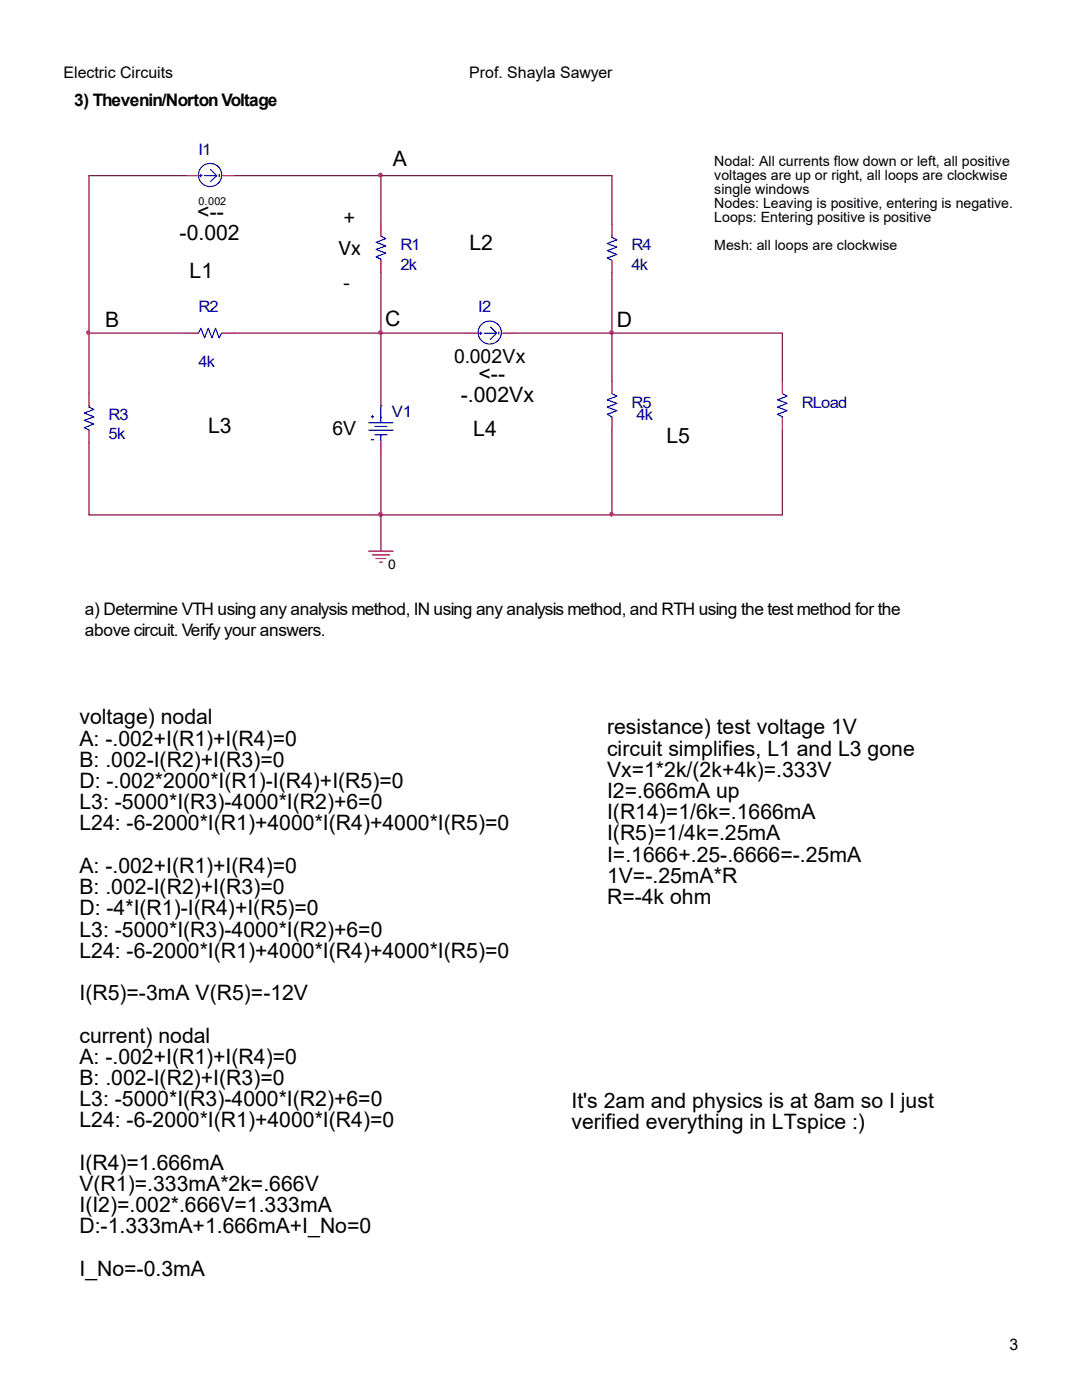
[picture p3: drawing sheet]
<svg xmlns="http://www.w3.org/2000/svg" width="216mm" height="279mm" viewBox="0 0 216 279" stroke-linecap="round" stroke-linejoin="round" font-family="sans-serif">
<defs><g id="words">
<g font-size="4.5">
<text x="68.6" y="44.8">+</text>
<text x="67.5" y="50.9">Vx</text>
<text x="68.5" y="57.9">‐</text>
</g>
<g font-size="4.2">
<text x="78.4" y="33.1">A</text>
<text x="35.8" y="47.9">-0.002</text>
<text x="39.4" y="43.7">&lt;--</text>
<text x="93.7" y="49.9">L2</text>
<text x="37.8" y="55.6">L1</text>
<text x="21" y="65.2">B</text>
<text x="76.9" y="65">C</text>
<text x="123.1" y="65.2">D</text>
<text x="95.5" y="76.1">&lt;--</text>
<text x="92" y="80.3">-.002Vx</text>
<text x="41.5" y="86.5">L3</text>
<text x="94.4" y="87">L4</text>
<text x="133" y="88.5">L5</text>
<text x="15.9" y="144.6">voltage) nodal</text>
<text x="15.9" y="148.8">A: -.002+I(R1)+I(R4)=0</text>
<text x="121.1" y="146.5">resistance) test voltage 1V</text>
<text x="15.9" y="153">B: .002-I(R2)+I(R3)=0</text>
<text x="121.1" y="150.8">circuit simplifies, L1 and L3 gone</text>
<text x="121.1" y="155">Vx=1*2k/(2k+4k)=.333V</text>
<text x="15.9" y="157.3">D: -.002*2000*I(R1)-I(R4)+I(R5)=0</text>
<text x="15.9" y="161.5">L3: -5000*I(R3)-4000*I(R2)+6=0</text>
<text x="121.1" y="159.2">I2=.666mA up</text>
<text x="15.9" y="165.7">L24: -6-2000*I(R1)+4000*I(R4)+4000*I(R5)=0</text>
<text x="121.1" y="163.5">I(R14)=1/6k=.1666mA</text>
<text x="121.1" y="167.7">I(R5)=1/4k=.25mA</text>
<text x="121.1" y="171.9">I=.1666+.25-.6666=-.25mA</text>
<text x="15.9" y="174.2">A: -.002+I(R1)+I(R4)=0</text>
<text x="15.9" y="178.4">B: .002-I(R2)+I(R3)=0</text>
<text x="121.1" y="176.2">1V=-.25mA*R</text>
<text x="15.9" y="182.7">D: -4*I(R1)-I(R4)+I(R5)=0</text>
<text x="121.1" y="180.4">R=-4k ohm</text>
<text x="15.9" y="186.9">L3: -5000*I(R3)-4000*I(R2)+6=0</text>
<text x="15.9" y="191.1">L24: -6-2000*I(R1)+4000*I(R4)+4000*I(R5)=0</text>
<text x="15.9" y="199.6">I(R5)=-3mA V(R5)=-12V</text>
<text x="15.9" y="208.1">current) nodal</text>
<text x="15.9" y="212.3">A: -.002+I(R1)+I(R4)=0</text>
<text x="15.9" y="216.5">B: .002-I(R2)+I(R3)=0</text>
<text x="15.9" y="220.8">L3: -5000*I(R3)-4000*I(R2)+6=0</text>
<text x="114" y="221">It's 2am and physics is at 8am so I just</text>
<text x="15.9" y="225">L24: -6-2000*I(R1)+4000*I(R4)=0</text>
<text x="114" y="225.3">verified everything in LTspice :)</text>
<text x="15.9" y="233.5">I(R4)=1.666mA</text>
<text x="15.9" y="237.7">V(R1)=.333mA*2k=.666V</text>
<text x="15.9" y="241.9">I(I2)=.002*.666V=1.333mA</text>
<text x="15.9" y="246.2">D:-1.333mA+1.666mA+I_No=0</text>
<text x="15.9" y="254.6">I_No=-0.3mA</text>
</g>
<g font-size="3.9">
<text x="90.6" y="72.4">0.002Vx</text>
<text x="66.3" y="86.9">6V</text>
</g>
<g font-size="3.4">
<text x="14.8" y="21.2">3) Thevenin/Norton Voltage</text>
<text x="16.9" y="122.7">a) Determine VTH using any analysis method, IN using any analysis method, and RTH using the test method for the</text>
<text x="16.9" y="126.9">above circuit. Verify your answers.</text>
</g>
<g font-size="3.2">
<text x="12.7" y="15.6">Electric Circuits</text>
<text x="93.6" y="15.6">Prof. Shayla Sawyer</text>
<text x="201.4" y="269.5">3</text>
</g>
<g font-size="3.2" fill="#000080">
<text x="39.6" y="30.8">I1</text>
<text x="79.9" y="50">R1</text>
<text x="79.9" y="53.8">2k</text>
<text x="126" y="50">R4</text>
<text x="126" y="53.8">4k</text>
<text x="39.6" y="62.3">R2</text>
<text x="95.4" y="62.3">I2</text>
<text x="39.6" y="73.2">4k</text>
<text x="21.6" y="83.8">R3</text>
<text x="78.2" y="83.3">V1</text>
<text x="126" y="81.4">R5</text>
<text x="127" y="83.8">4k</text>
<text x="160" y="81.4">RLoad</text>
<text x="21.6" y="87.7">5k</text>
</g>
<g font-size="2.8">
<text x="142.5" y="33">Nodal: All currents flow down or left, all positive</text>
<text x="142.5" y="35.9">voltages are up or right, all loops are clockwise</text>
<text x="142.5" y="38.7">single windows</text>
<text x="142.5" y="41.5">Nodes: Leaving is positive, entering is negative.</text>
<text x="142.5" y="44.3">Loops: Entering positive is positive</text>
<text x="142.5" y="50">Mesh: all loops are clockwise</text>
</g>
<text font-size="2.6" x="77.5" y="113.6">0</text>
<text font-size="2.2" x="39.6" y="40.9">0.002</text>
</g></defs>
<path d="M15.1 27.5v88.7h154.2v-88.4h-154.5" fill="none" stroke="#fff" stroke-width=".79"/>
<g fill="none" stroke="#00f" stroke-width=".24">
<path d="M39.8 35.1h.5M40.1 34.8v.5M40.8 35.1h2.4l-1.2 1.1M42 33.8l1.2 1.3M43.7 34.8v.5M76 47.1l1 .5-2 .8 2 .7-2 .7 2 .7-2 .7 1 .5v.3M122.1 47.1v.3l1 .5-1.9 .7 1.9 .7-1.9 .7 1.9 .8-1.9 .7 .9 .5M39.6 66.5l.5-1 .7 1.9 .8-1.9 .7 1.9 .7-1.9 .7 1.9 .5-.9h.3M95.7 66.5h.5M95.9 66.3v.4M96.6 66.5h2.5l-1.2 1.2M97.9 65.3l1.2 1.2"/>
<path d="M99.5 66.3v.4M122.1 78.6l1 .5-1.9 .7 1.9 .7-1.9 .8 1.9 .7-1.9 .7 .9 .5v.2M156.1 78.6l1 .5-2 .7 2 .7-2 .8 2 .7-2 .7 1 .5v.2M17.8 81v.3l.9 .4-1.9 .7 1.9 .8-1.9 .7 1.9 .7-1.9 .8 1 .4M73.6 84.4h4.8M73.6 85.8h4.8M74.1 83.2h.5M74.1 87.8h.5M74.3 82.9v.5M74.8 85.1h2.4M74.8 86.8h2.4M76 83.2v1.2"/>
<path d="M76 86.8v1.4M76 81v2.4"/>
<circle cx="41.9" cy="34.9" r="2.31"/>
<circle cx="97.7" cy="66.4" r="2.3"/>
</g>
<g fill="none" stroke="#f00" stroke-width=".24">
<path d="M37.2 35.1h2.4M44.5 35.1h2.4M76 44.7v2.4M76 52v2.4M122.1 44.7v2.4M122.1 52v2.4M17.8 78.6v2.4M37.2 66.5h2.4M44.5 66.5h2.4M93 66.5h2.4M100.3 66.5h2.4M122.1 76.2v2.4"/>
<path d="M156.1 76.2v2.4M17.8 85.8v2.4M76 81h.1M76 88.2v2.5M122.1 83.4v2.4M156.1 83.4v2.4M73.6 110h4.8M74.3 110.7h3.4M75 111.5h2M75.8 112.2h.5"/>
</g>
<g fill="none" stroke="#800040" stroke-width=".24">
<path d="M37.2 35.1h-19.4v31.4M46.9 35.1h29.1M76 35.1v9.6M76 35.1h46.1v9.6M76 54.4v12.1h17M122.1 54.4v12.1h-19.4M17.8 66.5h19.4M17.8 66.5v12.1M46.9 66.5h29.1v14.5M122.1 76.2v-9.7h34v9.7M17.8 88.2v14.6h58.2M76 90.7v12.1"/>
<path d="M122.1 85.8v17M156.1 85.8v17h-34M76 102.8v7.2M76 102.8h46.1"/>
</g>
<g fill="#f0f" stroke="#f0f" stroke-width=".24">
<circle cx="75.9" cy="34.9" r=".38"/>
<circle cx="17.6" cy="66.4" r=".36"/>
<circle cx="75.9" cy="66.4" r=".37"/>
<circle cx="75.9" cy="102.6" r=".38"/>
<circle cx="122" cy="66.4" r=".37"/>
<circle cx="122" cy="102.6" r=".38"/>
</g>
<use href="#words"/>
</svg>
